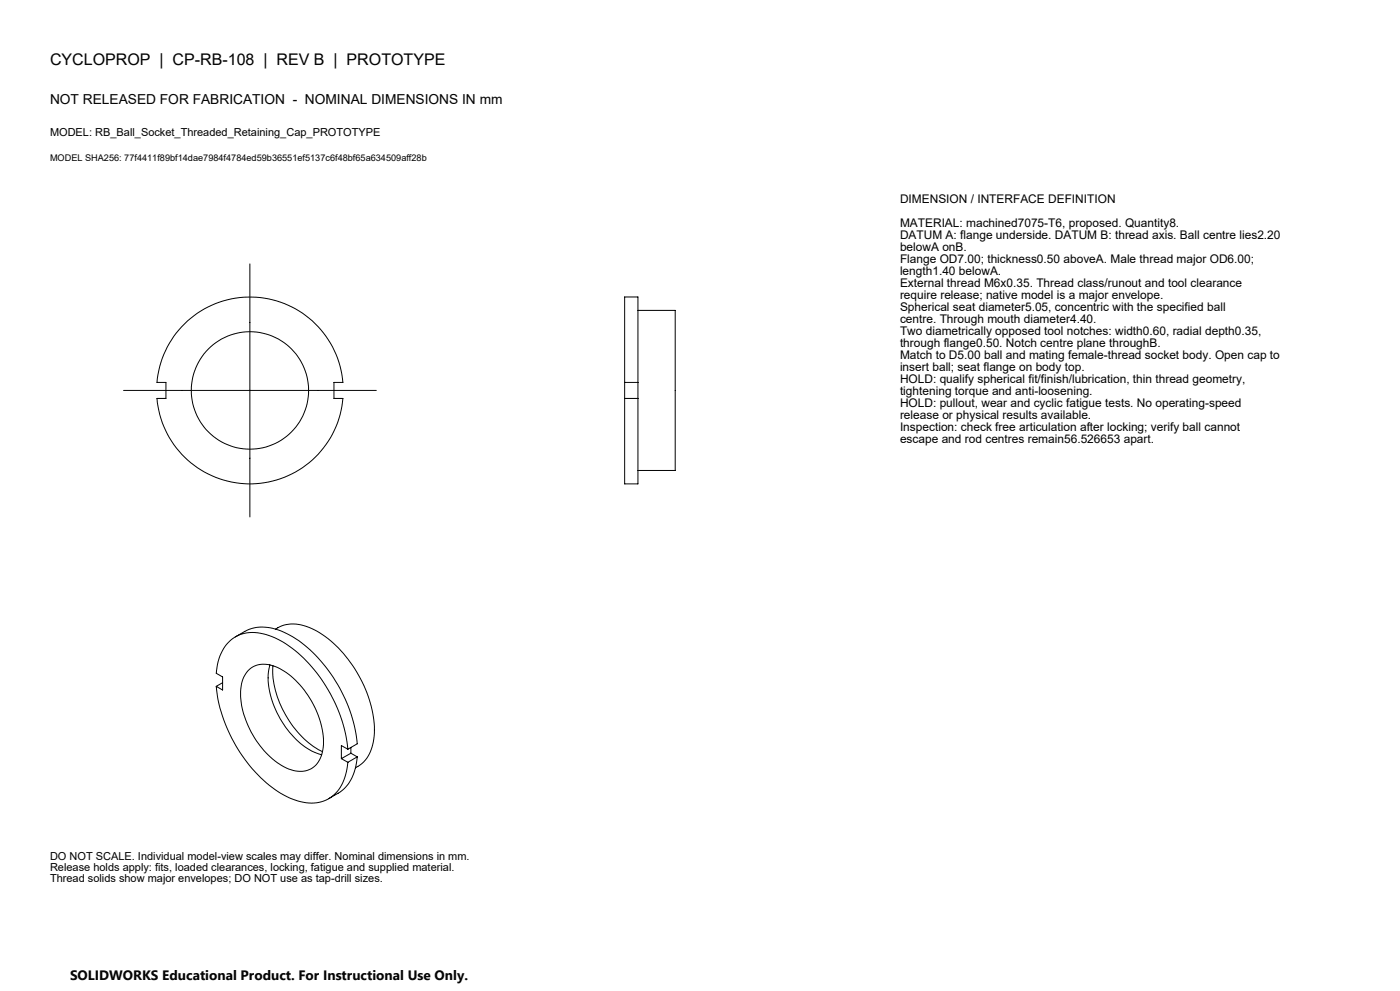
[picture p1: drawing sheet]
<svg xmlns="http://www.w3.org/2000/svg" width="420mm" height="297mm" viewBox="0 0 420 297" stroke-linecap="round" stroke-linejoin="round" font-family="sans-serif">
<defs><g id="words">
<text font-size="4.8" x="15" y="19.4">CYCLOPROP | CP-RB-108 | REV B | PROTOTYPE</text>
<g font-size="4.1">
<text x="15" y="31.1">NOT RELEASED FOR FABRICATION - NOMINAL DIMENSIONS IN mm</text>
<text x="21" y="293.7">SOLIDWORKS Educational Product. For Instructional Use Only.</text>
</g>
<g font-size="3.6">
<text x="270" y="60.8">DIMENSION / INTERFACE DEFINITION</text>
<text x="270" y="68">MATERIAL: machined7075-T6, proposed. Quantity8.</text>
<text x="270" y="71.6">DATUM A: flange underside. DATUM B: thread axis. Ball centre lies2.20</text>
<text x="270" y="75.2">belowA onB.</text>
<text x="270" y="78.8">Flange OD7.00; thickness0.50 aboveA. Male thread major OD6.00;</text>
<text x="270" y="82.4">length1.40 belowA.</text>
<text x="270" y="86">External thread M6x0.35. Thread class/runout and tool clearance</text>
<text x="270" y="89.6">require release; native model is a major envelope.</text>
<text x="270" y="93.2">Spherical seat diameter5.05, concentric with the specified ball</text>
<text x="270" y="96.8">centre. Through mouth diameter4.40.</text>
<text x="270" y="100.4">Two diametrically opposed tool notches: width0.60, radial depth0.35,</text>
<text x="270" y="104">through flange0.50. Notch centre plane throughB.</text>
<text x="270" y="107.6">Match to D5.00 ball and mating female-thread socket body. Open cap to</text>
<text x="270" y="111.2">insert ball; seat flange on body top.</text>
<text x="270" y="114.8">HOLD: qualify spherical fit/finish/lubrication, thin thread geometry,</text>
<text x="270" y="118.4">tightening torque and anti-loosening.</text>
<text x="270" y="122">HOLD: pullout, wear and cyclic fatigue tests. No operating-speed</text>
<text x="270" y="125.6">release or physical results available.</text>
<text x="270" y="129.2">Inspection: check free articulation after locking; verify ball cannot</text>
<text x="270" y="132.8">escape and rod centres remain56.526653 apart.</text>
</g>
<g font-size="3.3">
<text x="15" y="40.7">MODEL: RB_Ball_Socket_Threaded_Retaining_Cap_PROTOTYPE</text>
<text x="15" y="257.7">DO NOT SCALE. Individual model-view scales may differ. Nominal dimensions in mm.</text>
<text x="15" y="261.1">Release holds apply: fits, loaded clearances, locking, fatigue and supplied material.</text>
<text x="15" y="264.5">Thread solids show major envelopes; DO NOT use as tap-drill sizes.</text>
</g>
<text font-size="2.7" x="15" y="48.4">MODEL SHA256: 77f4411f89bf14dae7984f4784ed59b36551ef5137c6f48bf65a634509aff28b</text>
</g></defs>
<g fill="none" stroke="#000" stroke-width=".3">
<path d="M75 79.1v75.8M54.5 97.9a28 28 0 0 1 29.6-7.4 28 28 0 0 1 18.8 24.1h-2.7v4.8h2.7a28 28 0 0 1-27.9 25.6 28 28 0 0 1-27.9-25.6h2.7v-4.8h-2.7a27.8 27.8 0 0 1 7.4-16.7zM191.4 93h11.2v48h-11.2M37.1 117h75.8M187.4 114.6v-25.6h4v25.6M187.4 119.4v25.6h4v-25.6M187.4 114.6h4M187.4 119.4h4M187.4 114.6v4.8M191.4 114.6v4.8M70.6 190.9l2.8-1.7a12.7 12.7 0 0 1 11.8 .3 39.5 39.5 0 0 1 17.8 19 41.5 41.5 0 0 1 4.2 14.4l-2.8 1.6M81 199.3a22.1 22.1 0 0 0 3.6 17 21 21 0 0 0 11.9 9.9"/>
<path d="M81.9 199.5a29.2 29.2 0 0 0 10 22.6l2.2 1.7 2.7 1.5M82.7 188.6a10.6 10.6 0 0 1 10.8-.2 35.6 35.6 0 0 1 16.9 20.2 23.5 23.5 0 0 1 .7 16.8 9.1 9.1 0 0 1-4.5 4.7M64.9 205.7l1.9 1.1v-3.9l-1.9-1.1a13 13 0 0 1 6.5-11.3 14.3 14.3 0 0 1 12.8 1.5 43.9 43.9 0 0 1 19.7 29.3l.5 3.2M64.9 205.7a44.3 44.3 0 0 0 19.3 32 15.5 15.5 0 0 0 13 2.4 11.6 11.6 0 0 0 6.9-9.7l.3-1.9M66.8 204.6l-1.9 1.1M74.5 200.9a7.4 7.4 0 0 1 8.7-.9 26.7 26.7 0 0 1 13.8 23.9 7.5 7.5 0 0 1-5.2 7.1 11.9 11.9 0 0 1-10-3.5 27.8 27.8 0 0 1-9.6-20.4 9.3 9.3 0 0 1 2.3-6.2zM102.4 227.4l2 1.1M104.4 224.5l-2-1.1v4M105.3 225.7l-2.9 1.7M105.3 224v1.7M105.3 225.7l1.9 1.1M107.2 226.8a13.1 13.1 0 0 1-5.8 10.9l-2.8 1.7"/>
<path d="M107.2 226.8l-2.8 1.7"/>
<circle cx="75" cy="117" r="17.6"/>
</g>
<use href="#words"/>
</svg>
